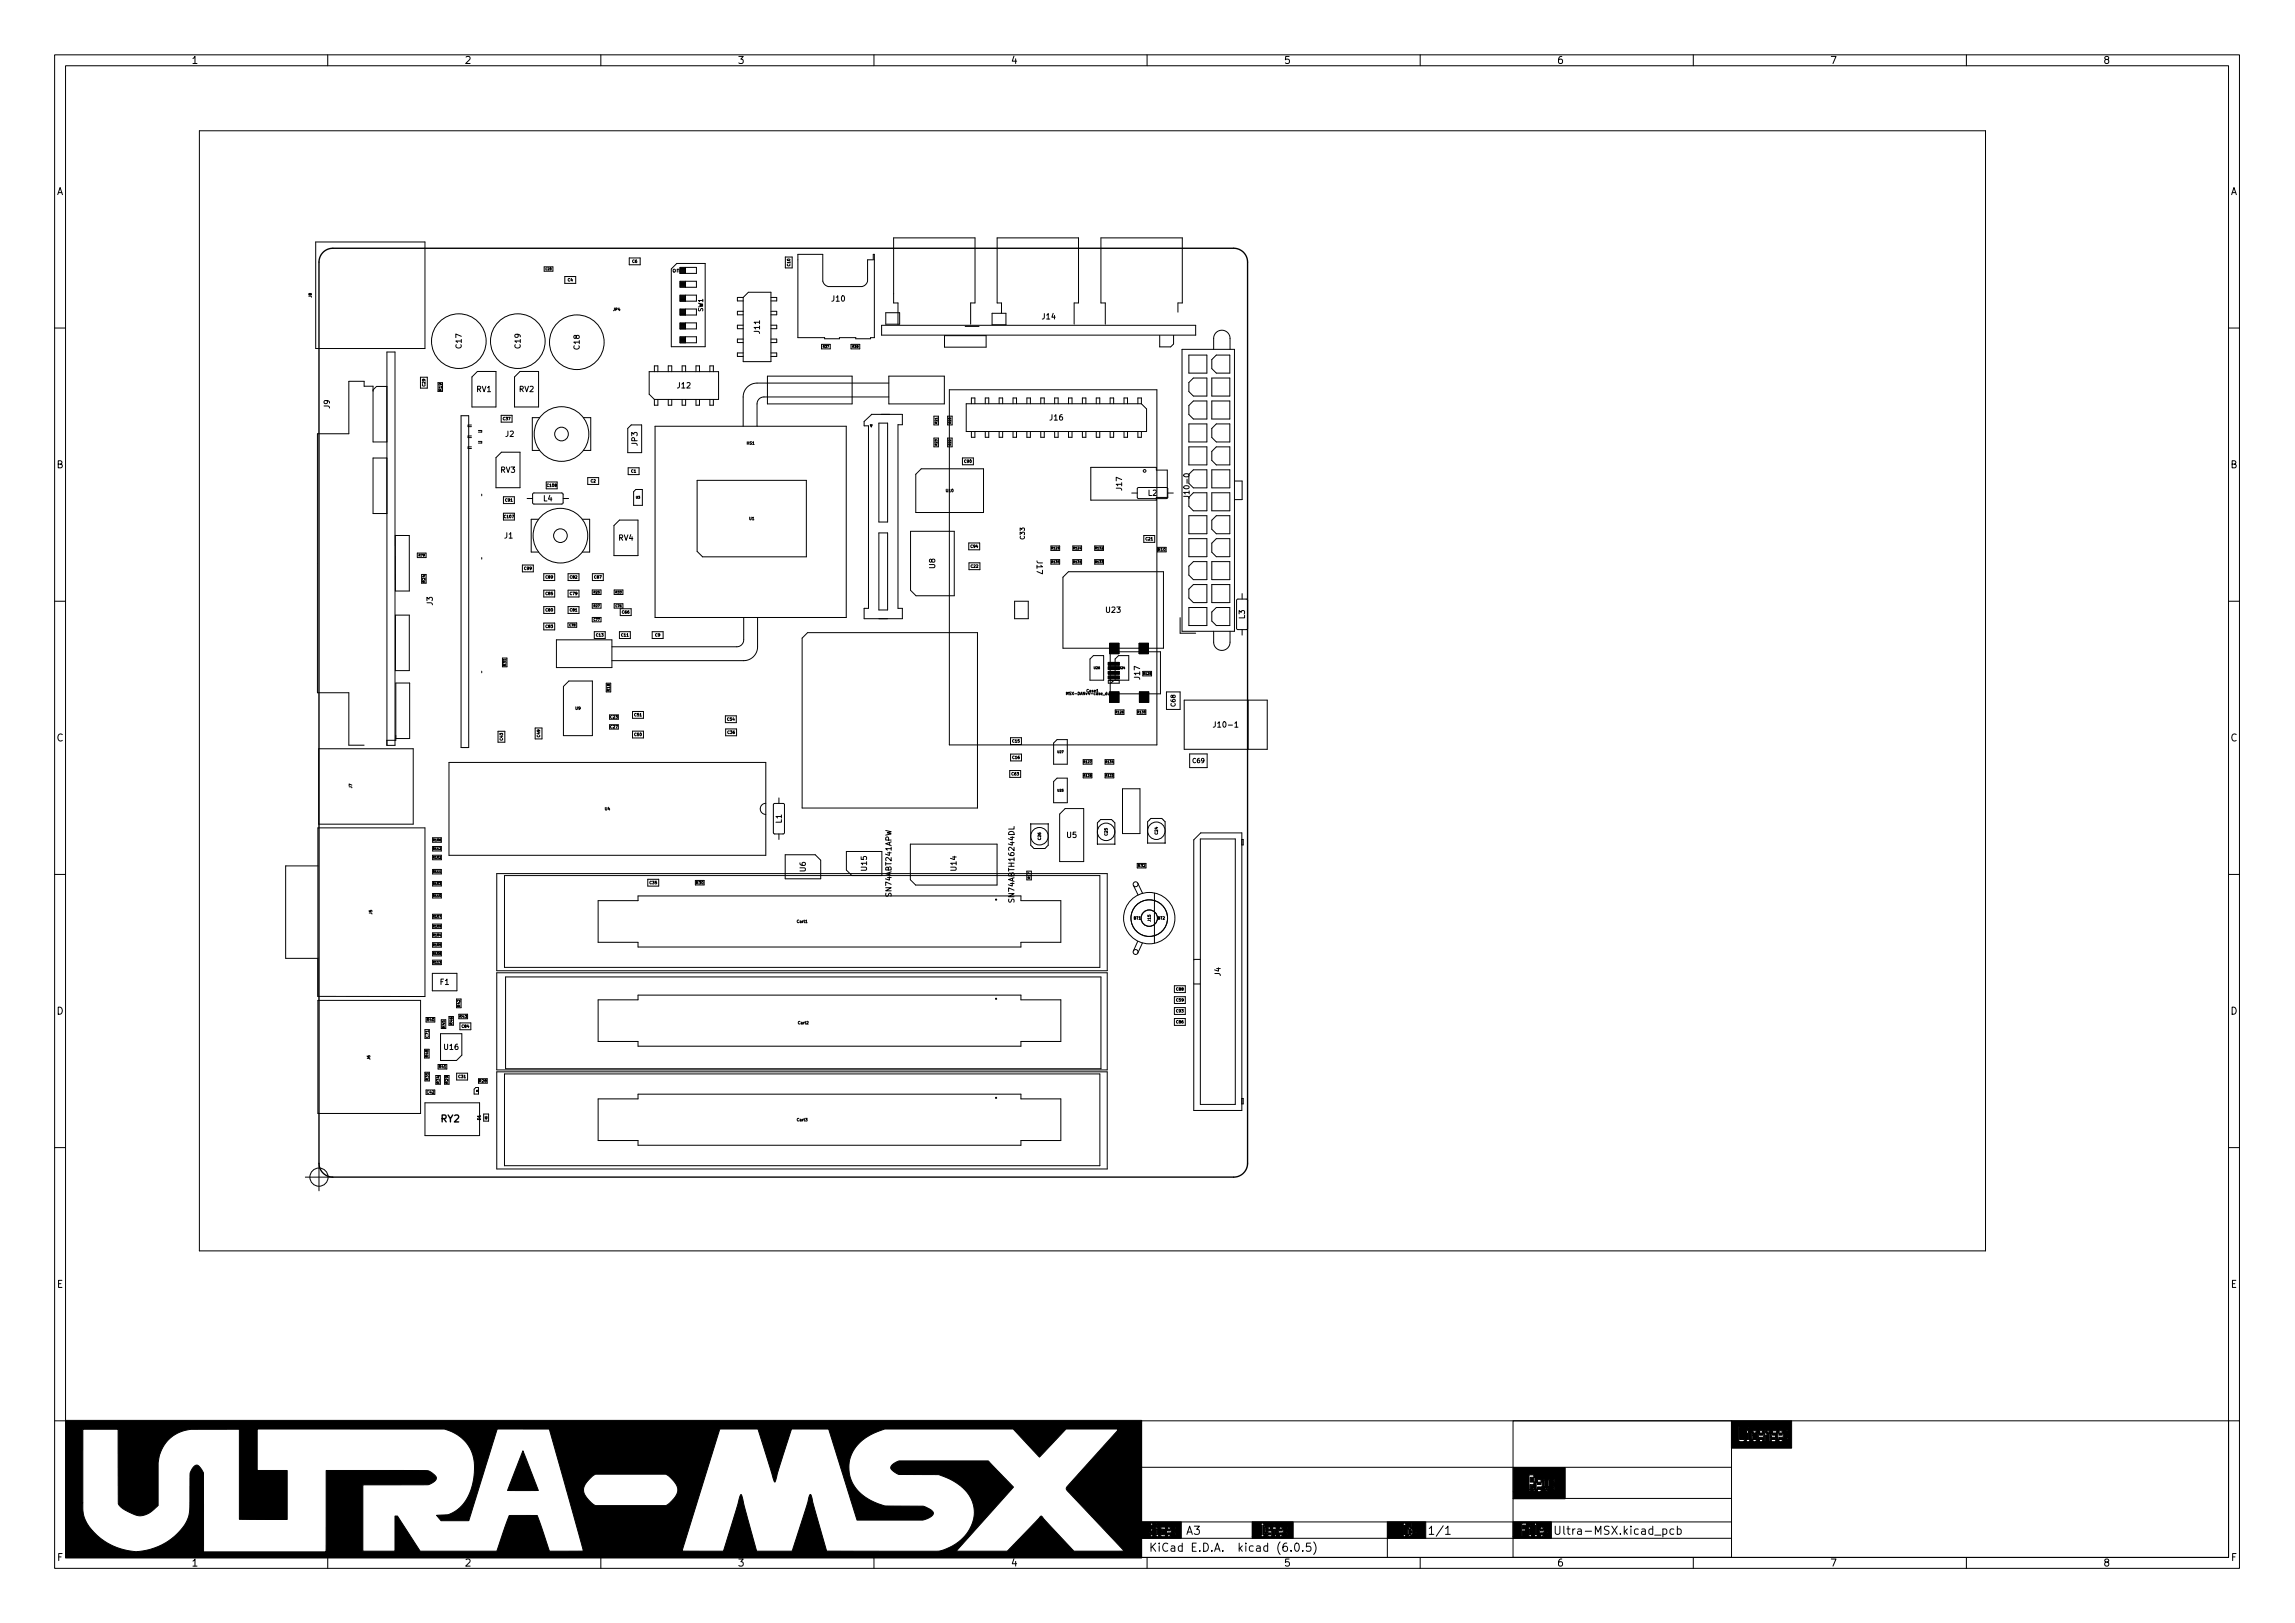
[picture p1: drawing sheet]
<svg xmlns="http://www.w3.org/2000/svg" width="420mm" height="297mm" viewBox="0 0 420 297" stroke-linecap="round" stroke-linejoin="round" font-family="sans-serif">
<defs><g id="words">
<g font-size="2.1">
<text x="261.3" y="280.9">1/1</text>
<text x="284.3" y="280.9">Ultra-MSX.kicad_pcb</text>
<text x="210.3" y="284">KiCad E.D.A. kicad (6.0.5)</text>
</g>
<g font-size="1.8">
<text x="35" y="11.7">1</text>
<text x="85" y="11.7">2</text>
<text x="135" y="11.7">3</text>
<text x="185" y="11.7">4</text>
<text x="235" y="11.7">5</text>
<text x="285" y="11.7">6</text>
<text x="335" y="11.7">7</text>
<text x="385" y="11.7">8</text>
<text x="10.3" y="35.7">A</text>
<text x="408.3" y="35.7">A</text>
<text x="10.3" y="85.7">B</text>
<text x="408.3" y="85.7">B</text>
<text x="10.3" y="135.7">C</text>
<text x="408.3" y="135.7">C</text>
<text x="10.3" y="185.7">D</text>
<text x="408.3" y="185.7">D</text>
<text x="80.7" y="205.4">RY2</text>
<text x="10.4" y="235.7">E</text>
<text x="408.4" y="235.7">E</text>
<text x="10.4" y="285.7">F</text>
<text x="35" y="286.7">1</text>
<text x="85" y="286.7">2</text>
<text x="135" y="286.7">3</text>
<text x="185" y="286.7">4</text>
<text x="235" y="286.7">5</text>
<text x="285" y="286.7">6</text>
<text x="335" y="286.7">7</text>
<text x="385" y="286.7">8</text>
<text x="408.4" y="285.7">F</text>
</g>
<g font-size="1.4">
<text x="152.3" y="55.2">J10</text>
<text x="190.8" y="58.4">J14</text>
<text x="84.5" y="63.7" transform="rotate(-90 84.5 63.7)">C17</text>
<text x="95.3" y="63.7" transform="rotate(-90 95.3 63.7)">C19</text>
<text x="106.1" y="63.9" transform="rotate(-90 106.1 63.9)">C18</text>
<text x="139.1" y="61" transform="rotate(-90 139.1 61)">J11</text>
<text x="87.2" y="71.7">RV1</text>
<text x="95" y="71.7">RV2</text>
<text x="124" y="71.1">J12</text>
<text x="60.4" y="74.7" transform="rotate(-90 60.4 74.7)">J9</text>
<text x="192.2" y="76.9">J16</text>
<text x="92.5" y="79.9">J2</text>
<text x="116.7" y="81.5" transform="rotate(-90 116.7 81.5)">JP3</text>
<text x="91.6" y="86.5">RV3</text>
<text x="205.4" y="89.7" transform="rotate(-90 205.4 89.7)">J17</text>
<text x="99.5" y="91.7">L4</text>
<text x="210.2" y="90.7">L2</text>
<text x="217.7" y="90.7" transform="rotate(-90 217.7 90.7)">J10-0</text>
<text x="92.3" y="98.5">J1</text>
<text x="113.2" y="98.9">RV4</text>
<text x="171.2" y="104" transform="rotate(-90 171.2 104)">U8</text>
<text x="189.8" y="102.7" transform="rotate(90 189.8 102.7)">J17</text>
<text x="79.2" y="110.8" transform="rotate(-90 79.2 110.8)">J3</text>
<text x="202.5" y="112.1">U23</text>
<text x="227.9" y="113.2" transform="rotate(-90 227.9 113.2)">L3</text>
<text x="208.7" y="124.3" transform="rotate(-90 208.7 124.3)">J17</text>
<text x="222.6" y="133.1">J10-1</text>
<text x="143.1" y="150.6" transform="rotate(-90 143.1 150.6)">L1</text>
<text x="195.3" y="153.3">U5</text>
<text x="147.5" y="159.5" transform="rotate(-90 147.5 159.5)">U6</text>
<text x="158.7" y="159.3" transform="rotate(-90 158.7 159.3)">U15</text>
<text x="175.1" y="159.3" transform="rotate(-90 175.1 159.3)">U14</text>
<text x="163.2" y="164" transform="rotate(-90 163.2 164)">SN74ABT241APW</text>
<text x="185.7" y="164.8" transform="rotate(-90 185.7 164.8)">SN74ABTH16244DL</text>
<text x="223.4" y="178.6" transform="rotate(-90 223.4 178.6)">J4</text>
<text x="80.6" y="180.2">F1</text>
<text x="81.3" y="192.1">U16</text>
</g>
<g font-size="1.1">
<text x="123.1" y="49.8">on</text>
<text x="128.7" y="57" transform="rotate(-90 128.7 57)">SW1</text>
<text x="187.6" y="98.7" transform="rotate(-90 187.6 98.7)">C33</text>
<text x="215.2" y="129.3" transform="rotate(-90 215.2 129.3)">C68</text>
<text x="218.4" y="139.6">C69</text>
</g>
<g font-size=".7">
<text x="104" y="51.5">C4</text>
<text x="115.8" y="48.1">C6</text>
<text x="144.6" y="48.7" transform="rotate(-90 144.6 48.7)">C10</text>
<text x="57" y="54.4" transform="rotate(-90 57 54.4)">J8</text>
<text x="112.3" y="56.9">JP4</text>
<text x="77.8" y="70.7" transform="rotate(-90 77.8 70.7)">C29</text>
<text x="80.8" y="71.5" transform="rotate(-90 80.8 71.5)">R19</text>
<text x="92.1" y="76.9">C37</text>
<text x="136.7" y="81.4">HS1</text>
<text x="100.2" y="89.1">C108</text>
<text x="108.2" y="88.3">C2</text>
<text x="115.6" y="86.5">C1</text>
<text x="176.6" y="84.7">C90</text>
<text x="92.3" y="94.8">C107</text>
<text x="92.5" y="91.8">C91</text>
<text x="137.2" y="95.2">U1</text>
<text x="173.2" y="90">U10</text>
<text x="177.7" y="100.2">C94</text>
<text x="209.8" y="98.9">C21</text>
<text x="212.1" y="100.8">R10</text>
<text x="77.8" y="106.6" transform="rotate(-90 77.8 106.6)">R24</text>
<text x="96" y="104.3">C99</text>
<text x="99.9" y="105.9">C89</text>
<text x="104.4" y="105.9">C82</text>
<text x="108.8" y="105.9">C87</text>
<text x="177.8" y="103.9">C22</text>
<text x="99.9" y="108.9">C85</text>
<text x="99.9" y="111.9">C80</text>
<text x="104.4" y="108.9">C79</text>
<text x="104.4" y="111.9">C81</text>
<text x="113.9" y="112.3">C66</text>
<text x="99.9" y="114.9">C83</text>
<text x="109.2" y="116.5">C13</text>
<text x="113.8" y="116.5">C11</text>
<text x="120" y="116.5">C9</text>
<text x="92.7" y="121.9" transform="rotate(-90 92.7 121.9)">R31</text>
<text x="105.4" y="129.9">U9</text>
<text x="111.7" y="126.5" transform="rotate(-90 111.7 126.5)">R18</text>
<text x="111.8" y="131.5">C23</text>
<text x="116.2" y="131.1">C51</text>
<text x="133.2" y="131.9">C54</text>
<text x="195.7" y="127.2">MSX-DANv4-case_dummy</text>
<text x="199" y="126.7">Case1</text>
<text x="92.1" y="135.5" transform="rotate(-90 92.1 135.5)">C43</text>
<text x="98.8" y="134.9" transform="rotate(-90 98.8 134.9)">C49</text>
<text x="111.8" y="133.3">C27</text>
<text x="116.2" y="134.7">C50</text>
<text x="133.2" y="134.3">C36</text>
<text x="185.4" y="135.9">C15</text>
<text x="185.2" y="141.9">C63</text>
<text x="185.4" y="138.9">C16</text>
<text x="64.4" y="144.2" transform="rotate(-90 64.4 144.2)">J7</text>
<text x="110.8" y="148.3">U4</text>
<text x="190.6" y="153.7" transform="rotate(-90 190.6 153.7)">C26</text>
<text x="202.8" y="152.9" transform="rotate(-90 202.8 152.9)">C25</text>
<text x="212" y="152.7" transform="rotate(-90 212 152.7)">C24</text>
<text x="119" y="161.8">C35</text>
<text x="127.5" y="161.8">R30</text>
<text x="208.4" y="158.7">R32</text>
<text x="68.1" y="167.3" transform="rotate(-90 68.1 167.3)">J5</text>
<text x="146" y="168.9">Cart1</text>
<text x="207.6" y="168.3">BT1</text>
<text x="210.7" y="168.6" transform="rotate(-90 210.7 168.6)">J15</text>
<text x="212" y="168.3">BT2</text>
<text x="84.3" y="184.3" transform="rotate(-90 84.3 184.3)">R42</text>
<text x="215.4" y="183.3">C59</text>
<text x="215.4" y="181.3">C88</text>
<text x="215.4" y="185.3">C93</text>
<text x="78.2" y="186.9">R40</text>
<text x="78.4" y="189.9" transform="rotate(-90 78.4 189.9)">C71</text>
<text x="81.4" y="188.1" transform="rotate(-90 81.4 188.1)">R45</text>
<text x="82.8" y="187.5" transform="rotate(-90 82.8 187.5)">R46</text>
<text x="84.2" y="186.3">R43</text>
<text x="84.6" y="188.1">C84</text>
<text x="146.2" y="187.4">Cart2</text>
<text x="215.4" y="187.3">C86</text>
<text x="67.7" y="193.9" transform="rotate(-90 67.7 193.9)">J6</text>
<text x="78.4" y="193.5" transform="rotate(-90 78.4 193.5)">R48</text>
<text x="78.4" y="197.7" transform="rotate(-90 78.4 197.7)">R35</text>
<text x="80.4" y="195.5">R41</text>
<text x="84" y="197.3">C31</text>
<text x="78.2" y="200.1">C42</text>
<text x="80.4" y="198.3" transform="rotate(-90 80.4 198.3)">R34</text>
<text x="82" y="198.3" transform="rotate(-90 82 198.3)">R29</text>
<text x="87.8" y="198.1">R28</text>
<text x="88" y="205" transform="rotate(-90 88 205)">D1</text>
<text x="146" y="205.2">Cart3</text>
</g>
<g font-size=".6">
<text x="99.9" y="49.4">C20</text>
<text x="150.7" y="63.6">R37</text>
<text x="156.1" y="63.6">R38</text>
<text x="171.6" y="77.5" transform="rotate(-90 171.6 77.5)">R21</text>
<text x="174.1" y="77.5" transform="rotate(-90 174.1 77.5)">R20</text>
<text x="171.6" y="81.5" transform="rotate(-90 171.6 81.5)">R23</text>
<text x="174.1" y="81.5" transform="rotate(-90 174.1 81.5)">R22</text>
<text x="116.4" y="91.2">U3</text>
<text x="76.7" y="101.8">R79</text>
<text x="192.5" y="100.5">R129</text>
<text x="196.5" y="100.5">R124</text>
<text x="200.6" y="100.5">R132</text>
<text x="192.5" y="103">R135</text>
<text x="196.5" y="103">R131</text>
<text x="200.6" y="103">R133</text>
<text x="108.7" y="113.6">C77</text>
<text x="108.7" y="108.6">R25</text>
<text x="108.7" y="111.1">R27</text>
<text x="112.7" y="111.1">C76</text>
<text x="112.7" y="108.6">R33</text>
<text x="104.3" y="114.6">C78</text>
<text x="200.3" y="122.4">U26</text>
<text x="204.9" y="122.4">U24</text>
<text x="209.4" y="123.5">R125</text>
<text x="204.3" y="130.5">R126</text>
<text x="208.3" y="130.5">R130</text>
<text x="193.6" y="137.8">U27</text>
<text x="198.4" y="139.6">R127</text>
<text x="198.4" y="142.2">R128</text>
<text x="202.4" y="139.6">R134</text>
<text x="202.4" y="142.2">R123</text>
<text x="193.6" y="144.9">U25</text>
<text x="79.3" y="155.5">R112</text>
<text x="79.3" y="153.9">R106</text>
<text x="79.3" y="161.9">R103</text>
<text x="79.3" y="157.1">R102</text>
<text x="79.3" y="159.7">R111</text>
<text x="188.6" y="160.7" transform="rotate(-90 188.6 160.7)">R17</text>
<text x="79.3" y="164.1">R110</text>
<text x="79.3" y="167.9">R107</text>
<text x="79.3" y="171.3">R104</text>
<text x="79.3" y="169.7">R109</text>
<text x="79.3" y="173.1">R105</text>
<text x="79.3" y="174.7">R108</text>
<text x="79.3" y="176.3">R113</text>
</g>
<text font-size=".3" x="87.2" y="199.7">Q2</text>
</g></defs>
<g fill="none" stroke="#000" stroke-width=".18">
<path d="M10 10h400v277h-400zM12 12h396v273h-396zM60 10v2M110 10v2M160 10v2M210 10v2M260 10v2M310 10v2M360 10v2M36.5 23.9h327v205h-327zM57.8 44.3h20v19.5h-20zM99.6 48.8h1.6v.8h-1.6z"/>
<path d="M103.4 50.6h2v1.3h-2zM115.2 47.2h2v1.3h-2zM123.9 48.2h5.2v15.3h-6.2v-14.3zM124.5 54.4h1M124.5 59.5h1M124.5 56.6h3v1.1h-3zM124.5 59.9h1M124.5 49.7h1M124.5 49.4h1M124.5 52.2h1M124.5 51.5h3v1.1h-3zM124.5 54h3v1.1h-3z"/>
<path d="M124.5 59.1h3v1.1h-3zM124.5 49.1h1M124.5 48.9h3v1.1h-3M124.5 49.3h1M124.5 59.8h1M124.5 59.6h1M124.5 49.2h1M124.5 52.3h1M124.5 57.3h1M124.5 52.4h1M124.5 59.3h1M124.5 56.7h1"/>
<path d="M124.5 54.1h1M124.5 52.5h1M124.5 51.7h1M124.5 57.5h1M124.5 57.4h1M124.5 49.6h1M124.5 52.1h1M124.5 54.7h1M124.5 60h1M124.5 51.6h1M124.5 54.9h1M124.5 49h1"/>
<path d="M124.5 59.7h1M124.5 56.8h1M124.5 57.2h1M124.5 56.9h1M124.5 57h1M124.5 57.1h1M124.5 49.8h1M124.5 54.5h1M124.5 51.8h1M124.5 54.2h1M124.5 54.8h1M124.5 59.2h1"/>
<path d="M124.5 59.4h1M124.5 52h1M124.5 51.9h1M124.5 54.3h1M124.5 55h1M124.5 54.6h1M124.5 57.6h1M124.5 49.9h1M124.5 49.5h1M125.5 48.9v1.1M125.5 51.5v1.1M125.5 54v1.1"/>
<path d="M125.5 56.6v1.1M125.5 59.1v1.1M136.1 54.4l.9-.9h4.1v12.7h-5zM136.1 54.4h-1.1v.7h1.1M136.1 57h-1.1v.6h1.1M136.1 59.5h-1.1v.7h1.1M141.1 54.4h1.1v.7h-1.1M141.1 57h1.1v.6h-1.1M141.1 59.5h1.1v.7h-1.1M143.8 47h1.2v2h-1.2zM146.1 46.5h4.5v4.9l.4 .7 .7 .3h6.1l.5-.2 .5-.8v-3.9h1.1v-1h.2v15.3h-.7v.2h-2.7v-.2h-3v.2h-2.7v-.2h-4.9zM161.4 59.5h57.5v1.8h-57.5z"/>
<path d="M162.2 57.2h2.5v2.1h-2.5zM164.4 59.3v-3.9h-.8v-11.9h14.9v11.9h-.8v3.9M176.7 59.7h2.5M181.6 57.3h2.6v2.1h-2.6zM183.3 57.3v-1.9h-.7v-11.9h14.8v11.9h-.7v3.9M215.7 57.1v-1.7h.7v-11.9h-14.8v11.9h.8v3.9M10 60h2M70.8 64.4h1.5v72h-1.5zM70.8 70.7h-1.9l-.6 .7M77 69h1.2v2h-1.2zM80.2 70v1.6M81 70v1.6"/>
<path d="M84.4 76.1h1.4v60.7h-1.4zM86.3 77.8h-.6v.3h.6M86.3 79.8h-.6v.3h.6M87.4 68h3.4v6.5h-4.4v-5.5zM87.6 78.8h.6v.3h-.6M91.7 76h2v1.3h-2zM95.2 68h3.4v6.5h-4.4v-5.5zM98.8 76.4h-1.4v6h1.4M106.8 76.4h1.3v6h-1.3M114.9 78.4l.7-.6h1.9v5h-2.6zM118.8 68h12.7v5.1h-11.7l-1-.9zM119.8 68v-1h.6v1"/>
<path d="M119.8 73.1v1.1h.6v-1.1M119.9 78h35v35h-35zM122.3 68v-1h.7v1M122.3 73.1v1.1h.7v-1.1M124.5 61.6h3v1.1h-3zM124.5 60.1h1M124.5 61.7h1M124.5 61.9h1M124.5 62.3h1M124.5 61.8h1M124.5 62.4h1M124.5 62h1"/>
<path d="M124.5 62.6h1M124.5 62.1h1M124.5 62.5h1M124.5 62.2h1M124.9 68v-1h.6v1M124.9 73.1v1.1h.6v-1.1M125.5 61.6v1.1M127.4 68v-1h.7v1M127.4 73.1v1.1h.7v-1.1M130 68v-1h.6v1M130 73.1v1.1h.6v-1.1M136.1 64.6h-1.1v.6h1.1"/>
<path d="M136.1 62.1h-1.1v.6h1.1M140.5 68.8h15.5v5.1h-15.5zM141.1 62.1h1.1v.6h-1.1M141.1 64.6h1.1v.6h-1.1M150.4 63h1.6v.8h-1.6zM155.8 63h1.6v.8h-1.6zM159.3 77.7h.4l-.2 .4zM159.5 75.8h5.7v1.9h-.8v33.6h.8v1.9h-7v-1.9h.8v-33.4h-.8v-.8l1.4-1.3M160.9 77.4h1.6v18.1h-1.6zM162.7 72.7h-22.8a1.27 1.27 0 0 0-1.3 1.2v4.1M162.7 70.1h-24.1a2.54 2.54 0 0 0-2.5 2.6v5.3M162.7 68.8h10.2v5.1h-10.2z"/>
<path d="M171 76.2h.8v1.6h-.8zM172.9 61.4h7.6v2.1h-7.6zM173.5 76.2h.8v1.6h-.8zM173.8 71.3h38v65h-38zM176.9 73.9h32.1l.9 .9v4.2h-33zM177.8 79v1h.7v-1M177.8 73.9v-1.1h.7v1.1M180.4 79v1h.6v-1M180.4 73.9v-1.1h.6v1.1M182.9 79v1h.7v-1M182.9 73.9v-1.1h.7v1.1M185.5 79v1h.6v-1"/>
<path d="M185.5 73.9v-1.1h.6v1.1M188 79v1h.6v-1M188 73.9v-1.1h.6v1.1M190.5 79v1h.7v-1M190.5 73.9v-1.1h.7v1.1M193.1 79v1h.6v-1M193.1 73.9v-1.1h.6v1.1M195.6 79v1h.7v-1M195.6 73.9v-1.1h.7v1.1M198.2 79v1h.6v-1M198.2 73.9v-1.1h.6v1.1M200.7 73.9v-1.1h.6v1.1"/>
<path d="M200.7 79v1h.6v-1M203.2 79v1h.7v-1M203.2 73.9v-1.1h.7v1.1M205.8 79v1h.6v-1M205.8 73.9v-1.1h.6v1.1M208.3 79v1h.7v-1M208.3 73.9v-1.1h.7v1.1M212.3 61.4v2.1h2l.5-.5v-1.6M216.4 63.9h9.6v51.6h-9.6zM217.7 77.6h3.3v3.3h-3.3zM217.7 65h3.3v3.3h-3.3zM218.5 69.2h2.5v3.3h-2.5l-.8-.8v-1.7z"/>
<path d="M218.5 73.4h2.5v3.3h-2.5l-.8-.8v-1.7zM221.8 78.4l.9-.8h2.4v3.3h-2.4l-.9-.8zM221.8 73.4h3.3v3.3h-3.3zM221.8 69.2h3.3v3.3h-3.3zM222.2 63.9v-2a1.5 1.5 0 0 1 1.5-1.5 1.5 1.5 0 0 1 1.5 1.5v2M222.7 65h2.4v3.3h-2.4l-.9-.8v-1.7zM408 60h2M70.8 80.9h-2.5v-10.2h-1.6v-.9h-2.8v9.6h-5.8v47.4h5.8v9.6h2.8M70.8 83.8h-2.5v10.2h2.5M72.4 98h2.5v10.2h-2.5zM86.3 81.8h-.6v.3h.6M87.6 80.8h.6v.3h-.6"/>
<path d="M88.2 90.4v.3M91.8 82.8h3.4v6.5h-4.4v-5.5zM92.2 90.9h2v1.3h-2zM92.2 93.9h2v1.3h-2zM96.5 91.2h1M97.6 90.3l5.3-.1 .2 .3v1.6l-.3 .2-5.1-.1-.2-.2zM98.6 95h-1.4v6h1.4M100 88.2h2v1.3h-2zM103.1 91.2h1M106.6 95h1.3v6h-1.3M107.6 87.4h2v1.3h-2zM112.4 96.2l1-1h3.4v6.5h-4.4z"/>
<path d="M115 85.6h2v1.3h-2zM116 90l.4-.4h1.2v2.9h-1.6zM127.6 87.9h20v14h-19l-1-1zM160.9 97.5h1.6v14.1h-1.6zM166.7 97.2h8v11.8h-7l-1-1zM168.7 85.8h11.4v8h-12.4v-7zM171 80.2h.8v1.6h-.8zM173.5 80.2h.8v1.6h-.8zM176.2 83.8h2v1.3h-2zM177.4 99.4h2v1.2h-2zM192.4 99.9h1.6v.8h-1.6zM196.4 99.9h1.6v.8h-1.6z"/>
<path d="M199.7 85.5h12v.5h2v5h-2v.5h-12zM200.4 99.9h1.6v.8h-1.6zM207.2 90.2h1M208.3 89.3l5.3-.1 .2 .3v1.6l-.3 .2-5.1-.1-.2-.2zM209.4 98h2v1.3h-2zM213.8 90.2h1M216.7 90.8l.9 .1 .1 .3M216.7 86.8a.49 .49 0 0 1 .6-.2 .49 .49 0 0 1 .4 .5 .49 .49 0 0 1-.6 .2 .49 .49 0 0 1-.4-.5zM217.7 81.8h3.3v3.3h-3.3zM217.7 98.6h3.3v3.3h-3.3zM217.7 86.8l.8-.8h2.5v3.3h-2.5l-.8-.8M217.7 91l.8-.8h2.5v3.3h-2.5l-.8-.8z"/>
<path d="M217.7 94.4h3.3v3.3h-3.3zM221.8 99.4l.9-.8h2.4v3.3h-2.4l-.9-.8zM221.8 86h3.3v3.3h-3.3zM221.8 90.2h3.3v3.3h-3.3zM222.7 81.8h2.4v3.3h-2.4l-.9-.8v-1.7zM222.7 94.4h2.4v3.3h-2.4l-.9-.8v-1.7zM226 88h1.4v3.4h-1.4M10 110h2M72.4 112.6h2.5v10.1h-2.5zM76.4 101.2h1.6v.8h-1.6zM77.2 105.1v1.6M78 105.1v1.6"/>
<path d="M88.2 102v.3M95.6 103.4h2v1.3h-2zM99.5 108h2v1.3h-2zM99.5 105h2v1.3h-2zM99.5 111h2v1.3h-2zM99.5 114h2v1.3h-2zM101.9 117.1h10.1v5.1h-10.1zM104 114h1.6v.8h-1.6zM104 108h2v1.3h-2zM104 105h2v1.3h-2zM104 111h2v1.3h-2zM108.4 113h1.6v.8h-1.6z"/>
<path d="M108.4 108h1.6v.8h-1.6zM108.4 110.5h1.6v.8h-1.6zM108.5 105h2v1.3h-2zM108.8 115.6h2v1.3h-2zM112.4 108h1.6v.8h-1.6zM112.4 110.5h1.6v.8h-1.6zM113.4 115.6h2v1.3h-2zM113.5 111.4h2v1.3h-2zM119.4 115.6h2v1.3h-2zM136.2 113v4.1a1.27 1.27 0 0 1-1.3 1.3h-22.9M138.7 113v5.4a2.54 2.54 0 0 1-2.5 2.5h-24.2M147.9 115.8h31.1v32.1h-32.1v-31.1z"/>
<path d="M177.4 103h2v1.3h-2zM185.7 110h2.6v3.2h-2.6zM192.4 102.4h1.6v.8h-1.6zM194.6 105.6l1-1h17.4v14h-18.4zM196.4 102.4h1.6v.8h-1.6zM200.2 120h1.8v4.5h-2.4v-3.9zM200.4 102.4h1.6v.8h-1.6zM203.1 117.7h1.7v1.9h-1.7zM203.3 119.3h9.1v7.7h-9.1zM204.8 120h1.9v4.5h-2.6v-3.9zM208.5 117.7h1.8v1.9h-1.8zM211.9 101h1.6"/>
<path d="M211.9 100.2h1.6M216.1 113v2.9h2.8M217.7 111.2h3.3v3.3h-3.3zM218.5 102.8h2.5v3.3h-2.5l-.8-.8v-1.7zM218.5 107h2.5v3.3h-2.5l-.8-.8v-1.7zM221.8 102.8h3.3v3.3h-3.3zM221.8 107h3.3v3.3h-3.3zM222.2 115.5v2a1.5 1.5 0 0 0 1.5 1.5 1.5 1.5 0 0 0 1.5-1.5v-2M222.7 111.2h2.4v3.3h-2.4l-.9-.8v-1.7zM226.5 109.7l1.7-.1 .2 .2v5.2l-.2 .2h-1.6l-.2-.1zM227.4 108.6v1M227.4 115.2v1"/>
<path d="M408 110h2M58.3 137h17.4v13.8h-17.4zM72.5 135.2h2.5v-10.2h-2.5v10.5h-1.7M82.2 139.5h58v17h-58zM88.2 122.8v.3M91.2 133.8h1.2v2h-1.2zM92 122v-1.6h.8v1.6M98 133.2h1.2v2h-1.2zM103.1 125.6l1-1h4.4v10h-5.4zM111 125v1.6M111.6 133.4h1.6M111.6 131.6h1.6"/>
<path d="M111.6 130.8h1.6M111.6 132.6h1.6M111.8 125v1.6M115.8 130.2h2v1.3h-2zM115.8 133.8h2v1.3h-2zM132.8 131h2v1.3h-2zM132.8 133.4h2.1v1.3h-2.1zM185 135h2v1.3h-2zM185 138h2v1.3h-2zM192.9 136l.6-.6h1.9v4.5h-2.5zM195.2 127.2v-.5l.2 .3 .2-.3v.5M198.3 139h1.6v.9h-1.6z"/>
<path d="M202.3 139h1.6v.9h-1.6zM202.9 122.9h2v.5h-2zM202.9 121.2h2v.5h-2zM202.9 123.7h2v.5h-2zM202.9 124.5h2v.5h-2zM203.1 126.6h1.7v1.9h-1.7zM203.3 124.4l.4 .3-.4 .4M204.2 129.9h1.6v.8h-1.6zM204.6 126.8l.1 .4M204.8 126.8l-.2 .5M204.9 122h-2v.5h2M208.2 129.9h1.6v.8h-1.6z"/>
<path d="M208.6 126.6h1.7v1.9h-1.7zM209.2 122.9h1.6v.8h-1.6zM213.5 126.6h2.6v3.2h-2.6zM216.8 128.1h15.2v9h-15.2zM217.8 138h3.2v2.5h-3.2zM222.5 132.1l-.1 .8-.3 .2M226.1 133.1h.5M228.5 128.1v9M58.2 151.5h19.6v30.9h-19.6zM58.2 158.5h-5.9v16.9h5.9M79.2 153.3h1.6v.8h-1.6zM79.2 154.9h1.6v.8h-1.6z"/>
<path d="M79.2 156.5h1.6v.8h-1.6zM79.2 159.1h1.6v.8h-1.6zM90.9 159.9h111.8v17.8h-111.8zM140.2 147a1.02 1.02 0 0 0-1 1 1.02 1.02 0 0 0 1 1.1M141.7 147.1l1.7-.1 .2 .2v5.2l-.2 .2h-1.6l-.2-.2zM142.6 146v1M142.6 152.6v1M143.8 156.4h5.4l1 1v3.4h-6.4zM166.7 154.5h15.8v7.5h-14.9l-.9-1zM184.9 141h2v1.3h-2zM188 159.4h.8v1.6h-.8zM188.7 150.8h3.2v3.9l-.6 .6h-2l-.6-.6z"/>
<path d="M192.9 143l.6-.6h1.9v4.5h-2.5zM194 149l1-1h3.4v9.7h-4.4zM198.3 141.5h1.6v.9h-1.6zM201.5 150h2l.6 .6v3.9h-3.2v-3.9zM202.3 141.5h1.6v.9h-1.6zM205.5 144.4h3.2v8.2h-3.2zM208.2 158.8h1.6M208.2 158h1.6M210.7 149.8h2l.6 .6v3.9h-3.2v-3.9zM219.7 153.5h6.4v48.6h-6.4zM219.8 152.4h7.6v50.8h-8.9v-49.5zM227.4 153.6h.2v1h-.2"/>
<path d="M10 160h2M79.1 178.1h4.6v3.2h-4.6zM79.2 161.3h1.6v.8h-1.6zM79.2 163.5h1.6v.8h-1.6zM79.2 167.3h1.6v.8h-1.6zM79.2 169.1h1.6v.8h-1.6zM79.2 170.7h1.6v.8h-1.6zM79.2 172.5h1.6v.8h-1.6zM79.2 174.1h1.6v.8h-1.6zM79.2 175.7h1.6v.8h-1.6zM90.9 178h111.8v17.8h-111.8zM92.4 160.2h109v16.8h-109z"/>
<path d="M92.6 178.8h109v16.8h-109zM109.5 164.8h7.3v-.8h70.1v.8h7.3v7.7h-7.3v.8h-70.1v-.8h-7.3zM118.6 160.9h2v1.3h-2zM127.3 161.1h1.6M127.3 162h1.6M155.9 160.2l-1-1v-3.4h6.6v4.4M207.5 162l.9 1.8M208.3 172.3l-.8 1.7M208.3 161.6l.9 1.9M209.1 172.6l-.8 1.8M211.4 163.5v9.1M218.5 175.6h1.2"/>
<path d="M408 160h2M58.2 183.1h18.8v20.7h-18.8zM77.7 192v1.6M77.8 196.2v1.6M77.8 190v-1.6h.8v1.6M78 199.5h1.6M78 186.2h1.6M78 187h1.6M78.6 192v1.6M78.6 196.2v1.6M79.8 196.8v1.6M80.2 194.8h1.6v.8h-1.6"/>
<path d="M80.6 196.8v1.6M80.7 189.2h3.8v3.9l-.9 1h-2.9zM80.8 186.6v1.6M81.4 196.8v1.6M81.6 186.6v1.6M82.2 186v1.6M82.2 196.8v1.6M83 186v1.6M83.6 182.8v1.6M83.6 196.4h2v1.3h-2zM84 185.6h1.6M84 186.4h1.6"/>
<path d="M84.2 187.2h2v1.3h-2zM84.4 182.8v1.6M87.1 199h.5v1.2h-.8v-.9zM87.6 197.4h1.6M87.6 198.2h1.6M90.9 196.2h111.8v17.7h-111.8zM92.4 196.5h109v16.8h-109zM109.5 183h7.3v-.9h70.1v.9h7.3v7.6h-7.3v.9h-70.1v-.9h-7.3zM215 182.4h2v1.3h-2zM215 180.4h2v1.3h-2zM215 184.4h2v1.3h-2zM215 186.4h2v1.3h-2z"/>
<path d="M218.5 180.1h1.2M10 210h2M55.9 215.4h5M58.4 212.9v5M77.8 201.8h10v6h-10zM78 200.3h1.6M88.5 203.9h.9v1.3h-.9zM88.8 204.4h.4l-.2 .3zM88.8 204.7h.4M89 204.3v.1M89 204.7v.2M109.5 201.1h7.3v-.8h70.1v.8h7.3v7.6h-7.3v.9h-70.1v-.9h-7.3z"/>
<path d="M227.4 201h.2v1h-.2M408 210h2M10 260h2M209 260h108v25h-108zM209 278.5h108M209 268.5h108M218.6 279.3h1l-.5 .6 .4 .1v.7l-.2 .1h-.4l-.3-.1M229.3 278.5v3M254 278.5v6.5M264.7 279.7l.4-.4v1.5M277 260h131v25h-131zM277 274.2h40"/>
<path d="M304.4 279.9l.5-.1 .3 .3v.4l-.2 .2h-.6M306.4 279.9l-.4-.1-.3 .3v.4l.2 .2h.5M307.1 279.9l.4-.1 .3 .3v.4l-.2 .2h-.5M307.1 279.3v1.5M408 260h2M60 285v2M110 285v2M160 285v2M209 281.5h108M210 285v2M217.3 280.8l.5-1.5 .5 1.5M217.4 280.4h.7"/>
<path d="M236.4 283.8v.1M237.1 282.6l.3-.2a.8 .8 0 0 1 .5 .8 .8 .8 0 0 1-.5 .7l-.3-.1-.1-.5zM238.5 283.8v.1M239.9 282.4h-.7l-.1 .7 .3-.1 .5 .1 .1 .2-.1 .5-.2 .1-.6-.1M240.5 282.2a1.72 1.72 0 0 1 0 2.3M260 285v2M264.7 280.8h.8M310 285v2M360 285v2"/>
<circle cx="84" cy="62.4" r="5"/>
<circle cx="94.8" cy="62.4" r="5"/>
<circle cx="102.8" cy="79.4" r="5"/>
<circle cx="102.8" cy="79.4" r="1.25"/>
<circle cx="105.6" cy="62.6" r="5"/>
<circle cx="102.6" cy="98" r="5"/>
<circle cx="102.6" cy="98" r="1.25"/>
<circle cx="209.5" cy="86.2" r=".25"/>
<circle cx="190.3" cy="153" r="1.6"/>
<circle cx="202.5" cy="152.2" r="1.6"/>
<circle cx="211.7" cy="152" r="1.6"/>
<circle cx="207.9" cy="174.2" r=".45"/>
<circle cx="207.9" cy="161.8" r=".45"/>
<circle cx="210.4" cy="168" r="3.3"/>
<circle cx="210.4" cy="168" r="4.7"/>
<circle cx="210.4" cy="168" r="1.5"/>
<circle cx="58.4" cy="215.4" r="1.67"/>
</g>
<g fill="#000" stroke="#000" stroke-width=".18">
<path d="M203.1 117.7h1.7v1.9h-1.7zM208.5 117.7h1.8v1.9h-1.8zM203.1 126.6h1.7v1.9h-1.7zM202.9 122h2v.5h-2zM202.9 121.2h2v.5h-2zM202.9 123.7h2v.5h-2zM202.9 122.9h2v.5h-2zM208.6 126.6h1.7v1.9h-1.7zM95.7 265.5l2.9 7.3h-5.7zM231.2 279.1h.2v.4h.2v1h-.2v.4h-.2zM280.1 270.4h.7v.8h-.7zM281.5 271.2h.6v.5h-.6z"/>
<path d="M277 268.6h9.5v5.7h-9.5v-1.3h6.2v-.4h1.4v-.5h-.3v.5h-.9v-.5h.3v-.9h.9v-.4h-.3v.4h-.6v-.4h-.3v1.3h-.2v.5h-.2v.4h-.9v-.4h.9v-.5h-.2v.5h-1.3v.4h-.5v-.4h.5v-.5h1.3v-1.3h-.2v1.3h-.3v-.9h-.2v-.4h-.6v.4h-.3v1.4h-.4v.4h-.7v-.4h.7v-.5h-.2v.5h-.5v-.9h.3v.4h.2v-.4h.2v-.5h.2v-.8h-.2v-.5h-.9v3.1h-2.9zM322.1 262.3h.6v.4h-.6zM325.7 262.3h.6v.4h-.6zM317 260h11v5h-11v-1.1h9.3v-.4h1v-.5h-.2v.5h-1.4v.4h-.6v-.4h.6v-.5h.8v-.7h.8v-.4h-.2v.4h-.8v-.4h-.6v.4h-.2v1.2h-.2v-.5h-.2v.5h-.8v.4h-.2v-.9h1v-.3h-.6v-.4h.8v-.4h-.8v.4h-.2v.7h-.2v-.7h-.2v1.6h-.6v-1.2h.2v-.4h.4v-.4h-.4v.4h-.2v-.4h-.2v2h-.4v-.4h-.6v.4h-.6v-.4h.6v-.5h.8v-.7h-.2v-.4h-.6v.4h-.2v1.2h-.2v-.5h-.2v.5h-.6v.4h-.6v-.4h.6v-.8h.8v-.4h-.2v.4h-.6v-.4h.6v-.4h-.6v.4h-.2v1.2h-.6v-1.6h-.4v.4h.2v1.2h-.2v.4h-.4v-.4h-.8v-2h1.6v-.4h-.2v.4h-1.4v-.4h-.2v2.8h-1.3zM12 260h197v25.1h-197v-10h3.2v1.3a5.5 5.5 0 0 0 1.2 3.2 11.6 11.6 0 0 0 8.3 4.4l.7-.1a10.9 10.9 0 0 0 9.1-6.2l.2-1.6 .1-4.3a4.9 4.9 0 0 1 .2-2.7 1.16 1.16 0 0 1 1.2-.9l.5 .5 .6 .9v14.4h22.3l.1-14.9h17a3 3 0 0 1 2.9 .9 .72 .72 0 0 1 .3 .7 .72 .72 0 0 1-.6 .6l-1 .4-11.9 .1v12.1h5.9v-6.4h.5l4.1 6.4h14.1l2.2-6.5h1.1h4.1l2.2 6.5h31.8l3-10 .3-.4 2.8 10.4h6.5l3.2-10.1 .2-.3 .2 .5 2.6 9.6a.27 .27 0 0 0 .1 .3 .27 .27 0 0 0 .4 0h19.9a8.1 8.1 0 0 0 6.8-6.8 7 7 0 0 0-4.6-6.4l-2-.8h-7.2l-.7-.4a1.12 1.12 0 0 1-.8-1.1l.6-.6 .9-.4h16.3l4.6 4.8-10.5 11.7h9.4l5.8-6.1a.38 .38 0 0 1 .5-.3 .38 .38 0 0 1 .3 .4l5.6 6h9.2l-10.2-10.9a.74 .74 0 0 1-.4-.7 .74 .74 0 0 1 .5-.6l8.9-9.9v-.3h-9.4l-4.9 5.2-4.8-5.2h-23.5l-.3 .1a8.9 8.9 0 0 0-6 5.1 6.5 6.5 0 0 0 3.7 7.9l1.7 .7a6.2 6.2 0 0 0 3.1 .3l4.8 .1 1.3 .6a.7 .7 0 0 1 .6 .6 .7 .7 0 0 1-.5 .7l-1.5 .6h-12l-5.2-16.7h-6.8l-3.1 9.7-3-9.7h-7l-6.9 22.4h-18.1l-3.1-11.3h3.1a4.1 4.1 0 0 0 2 2.9l.2 .1h12.9a4.8 4.8 0 0 0 2.2-2.8 4.2 4.2 0 0 0-2-2.9l-.2-.1-13 .1a4.7 4.7 0 0 0-2.1 2.7h-3.1l-3.1-11.1h-9.6l-5.2 16.8h-5.1l-.8-1h.9a3.5 3.5 0 0 0 2.6-.7 9.2 9.2 0 0 0 3.5-7.5 7 7 0 0 0-5.5-7.6h-34.3v7.6h5.5v9h-8.8v-16.5h-9.2a6.6 6.6 0 0 0-5.6 6.1v7.8l-.4 .4a3.7 3.7 0 0 1-5.3 .7l-1-.6-.6-.8-.1-13.6h-6.4v13.5h-3.2zM213.7 279.8h.6v.4h-.6zM208.8 278.5h7.5v3h-7.5v-.3h5.5v-.3h.8v-.4h-.1v.4h-1.3v.3h-.3v-.3h.3v-.4h.7v-.7h.7v-.3h-.1v.3h-.7v-.3h-.6v.3h-.1v1.1h-.8v-.4h.2v-.3h-.2v.3h-.1l-.2 .7h-.4v-.3h-.1v-1.1h1v.4h.2l.2-.7h-.9v.3h-.5v-.3h-.4v.3h.2v1.1h-.2v.3h-.5v-.3h.2v-.7h-.2v.7h-.5v.3h-1.8v-.3h1.8v-.4h-.2v.4h-1.6v-.7h2.3v-.4h-.5v.4h-1.8v-.4h1.8v-.3h.7v-.4h.7v-.3h-.2v.3h-.7v.4h-.5v-.4h.5v-.3h-.5v.3h-.2v.7h-1.6zM232.1 280.5h.5v.4h-.5zM234.2 279.8h.5v.4h-.5zM229.3 278.5h7.5v3h-7.5v-.3h2.1v-.3h.7v.3h2.6v-.3h.9v-.4h-.1v.4h-1.3v.3h-.5v-.3h.5v-.4h.7v-.7h.7v-.3h-.1v.3h-.8v-.3h-.5v.3h-.2v1.1h-.1v-.4h-.2v.4h-.4v.3h-.5v-1.4h.3v1.1h.2v-1.1h.4v-.3h-.4v-.7h-.2v.7h-.1v.3h-.4v.4h-.5v.3h-.2v.4h-.3v-.4h.2v-.7h.8v-.3h-.5v.3h-.3l-.2-.7h-.2v-.3h-.5v.3h.2v1.8h-.2v.3h-1.6zM257.9 279.8h.4v.4h.2l-.2 .7h-.4zM254 278.5h7v3h-7v-.3h3.4v-.3h.5v.3h.4v-.3h.2v.3h.1v-.3h.7v-.4h-.1v.4h-.6v-1.1h.7v-.3h-.1v.3h-.6v-1h-.1v1h-.2v-.3h-.4v.3h-.2v1.1h-.5v-1.8h.2v-.3h-.5v.3h.1v1.8h-.1v.3h-2.9z"/>
<path d="M282 279.8h.5v.4h-.5zM277 278.5h7v3h-7v-.3h5.5v-.3h.9v-.4h-.2v.4h-1.2v.3h-.5v-.3h.5v-.4h.7v-.7h.7v-.3h-.2v.3h-.7v-.3h-.5v.3h-.2v1.1h-.5v-2.1h-.4v.3h.2v1.8h-.2v.3h-.5v-.3h-.2v-1.4h-.3v.3h.1v1.1h-.1v.3h-1.1v-1h.5v-.4h-.5v-.7h1.4v-.3h-.2v.3h-.5v-.3h-.9v2.4h-1.6z"/>
</g>
<path d="M59.1 46.2a2.54 2.54 0 0 1 1.8-.8h165a2.54 2.54 0 0 1 2.5 2.6v164.9a2.54 2.54 0 0 1-2.5 2.5h-165a2.54 2.54 0 0 1-2.5-2.5v-164.9a2.54 2.54 0 0 1 .7-1.8z" fill="none" stroke="#000" stroke-width=".25"/>
<g fill="none" stroke="#000" stroke-width=".2">
<circle cx="182.4" cy="164.6" r=".1"/>
<circle cx="182.4" cy="182.8" r=".1"/>
<circle cx="182.4" cy="200.9" r=".1"/>
</g>
<use href="#words"/>
</svg>
